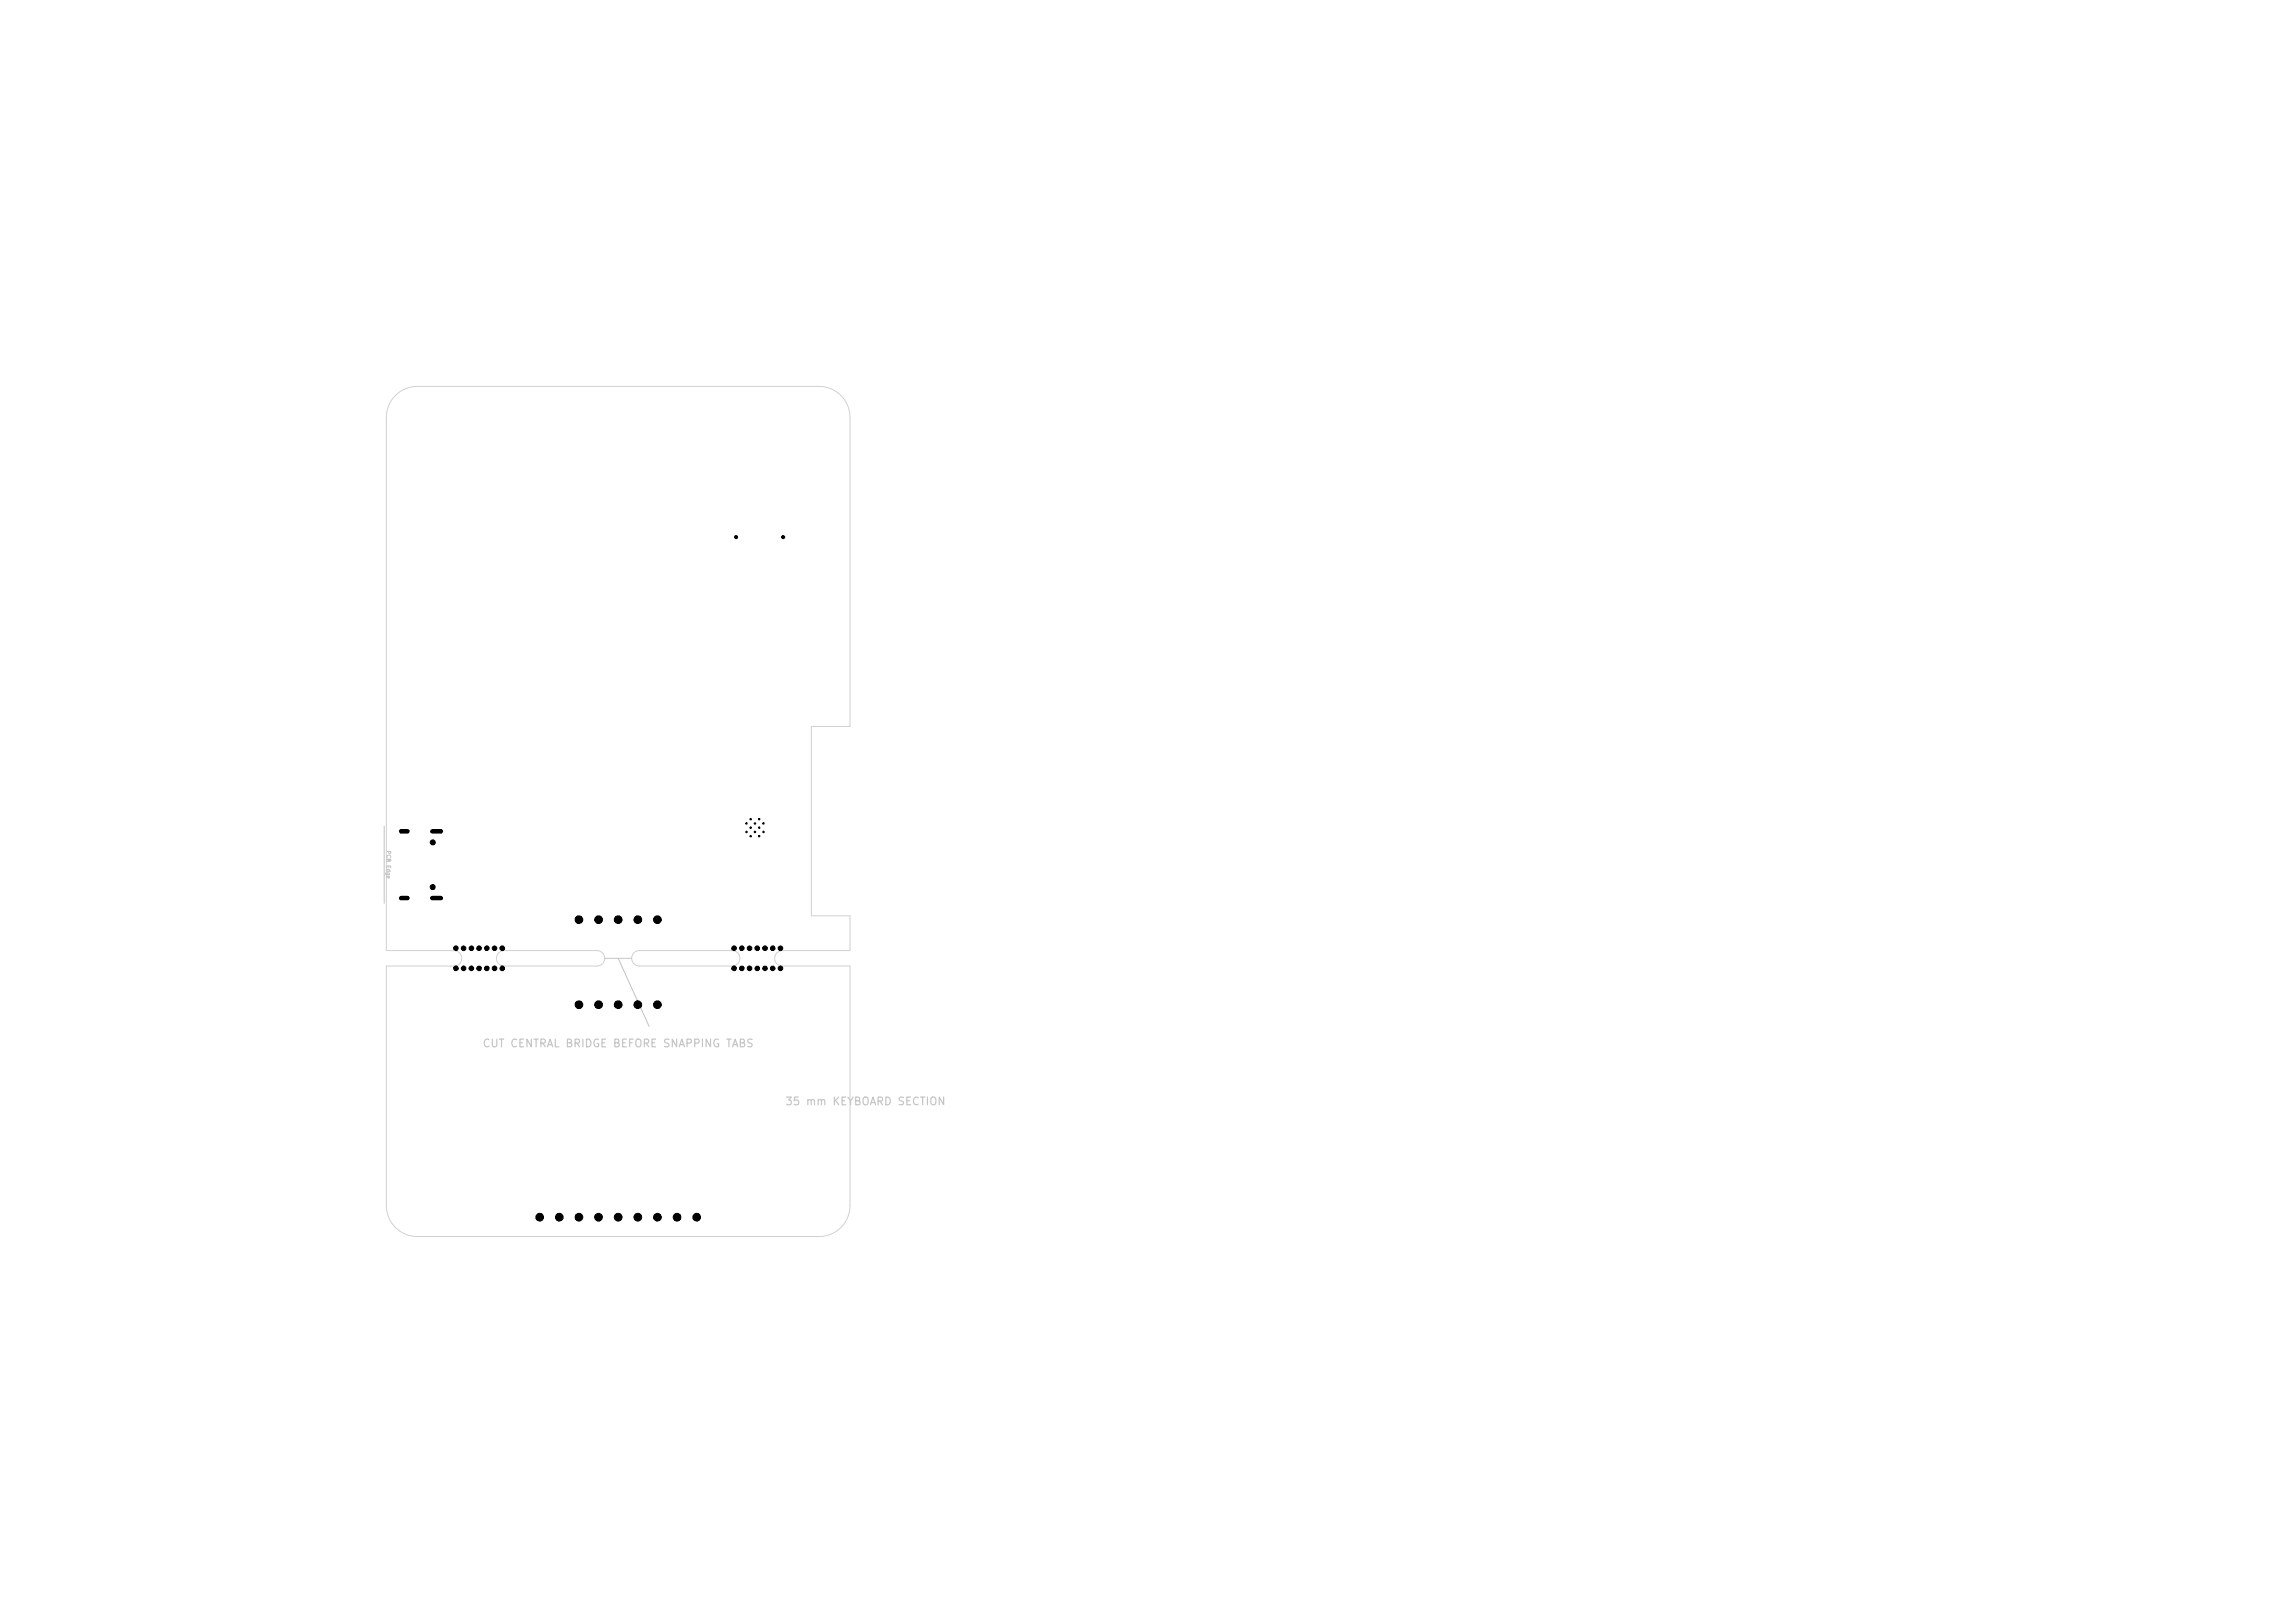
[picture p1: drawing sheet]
<svg xmlns="http://www.w3.org/2000/svg" width="297mm" height="210mm" viewBox="0 0 297 210" stroke-linecap="round" stroke-linejoin="round" font-family="sans-serif">
<defs><g id="words">
<g font-size="1" fill="#c2c2c2">
<text x="62.4" y="135.8">CUT CENTRAL BRIDGE BEFORE SNAPPING TABS</text>
<text x="101.5" y="143.3">35 mm KEYBOARD SECTION</text>
</g>
<text font-size=".5" fill="#c2c2c2" x="49.9" y="110" transform="rotate(90 49.9 110)">PCB Edge</text>
</g></defs>
<path d="M51.2 51.2a4 4 0 0 1 2.8-1.2h52a4 4 0 0 1 4 4v40h-5v24.5h5v4.5h-8.8a1 1 0 0 0-1 1 1 1 0 0 0 1 1h8.8v31a4 4 0 0 1-4 4h-52a4 4 0 0 1-4-4v-31h8.7a1 1 0 0 0 1-1 1 1 0 0 0-.9-1h-8.8v-69a4 4 0 0 1 1.2-2.8zM64.5 123.3l.4-.2 .4-.1h12a1 1 0 0 1 1 1 1 1 0 0 1-1 1h-12a1 1 0 0 1-1-.6 1 1 0 0 1 .2-1.1zM82 123.3l.4-.2 .3-.1h12a1 1 0 0 1 1.1 1 1 1 0 0 1-1.1 1h-12a1 1 0 0 1-.9-.6 1 1 0 0 1 .2-1.1z" fill="none" stroke="#d0d2cd" stroke-width=".13"/>
<path d="M49.7 106.9v10M78.2 124h3.5M80 124l4 8.8" fill="none" stroke="#c2c2c2" stroke-width=".13"/>
<g fill="#000" stroke="#000" stroke-width=".13">
<circle cx="95.2" cy="69.5" r=".2"/>
<circle cx="101.3" cy="69.5" r=".2"/>
<circle cx="56" cy="114.8" r=".32"/>
<circle cx="56" cy="109" r=".32"/>
<circle cx="74.9" cy="119" r=".5"/>
<circle cx="77.5" cy="119" r=".5"/>
<circle cx="80" cy="119" r=".5"/>
<circle cx="82.5" cy="119" r=".5"/>
<circle cx="85.1" cy="119" r=".5"/>
<circle cx="96.6" cy="107.7" r=".1"/>
<circle cx="96.6" cy="106.5" r=".1"/>
<circle cx="97.2" cy="108.2" r=".1"/>
<circle cx="97.2" cy="107.1" r=".1"/>
<circle cx="97.2" cy="106" r=".1"/>
<circle cx="97.7" cy="107.6" r=".1"/>
<circle cx="97.7" cy="106.5" r=".1"/>
<circle cx="98.2" cy="108.2" r=".1"/>
<circle cx="98.2" cy="107.1" r=".1"/>
<circle cx="98.2" cy="106" r=".1"/>
<circle cx="98.8" cy="107.6" r=".1"/>
<circle cx="98.8" cy="106.5" r=".1"/>
<circle cx="59" cy="125.3" r=".3"/>
<circle cx="59" cy="122.7" r=".3"/>
<circle cx="60" cy="125.3" r=".3"/>
<circle cx="60" cy="122.7" r=".3"/>
<circle cx="61" cy="125.3" r=".3"/>
<circle cx="61" cy="122.7" r=".3"/>
<circle cx="62" cy="125.3" r=".3"/>
<circle cx="62" cy="122.7" r=".3"/>
<circle cx="63" cy="125.3" r=".3"/>
<circle cx="63" cy="122.7" r=".3"/>
<circle cx="64" cy="125.3" r=".3"/>
<circle cx="64" cy="122.7" r=".3"/>
<circle cx="65" cy="125.3" r=".3"/>
<circle cx="65" cy="122.7" r=".3"/>
<circle cx="74.9" cy="130" r=".5"/>
<circle cx="77.5" cy="130" r=".5"/>
<circle cx="80" cy="130" r=".5"/>
<circle cx="82.5" cy="130" r=".5"/>
<circle cx="85.1" cy="130" r=".5"/>
<circle cx="95" cy="125.3" r=".3"/>
<circle cx="95" cy="122.7" r=".3"/>
<circle cx="96" cy="125.3" r=".3"/>
<circle cx="96" cy="122.7" r=".3"/>
<circle cx="97" cy="125.3" r=".3"/>
<circle cx="97" cy="122.7" r=".3"/>
<circle cx="98" cy="125.3" r=".3"/>
<circle cx="98" cy="122.7" r=".3"/>
<circle cx="99" cy="125.3" r=".3"/>
<circle cx="99" cy="122.7" r=".3"/>
<circle cx="100" cy="125.3" r=".3"/>
<circle cx="100" cy="122.7" r=".3"/>
<circle cx="101" cy="125.3" r=".3"/>
<circle cx="101" cy="122.7" r=".3"/>
<circle cx="69.8" cy="157.5" r=".5"/>
<circle cx="72.4" cy="157.5" r=".5"/>
<circle cx="74.9" cy="157.5" r=".5"/>
<circle cx="77.5" cy="157.5" r=".5"/>
<circle cx="80" cy="157.5" r=".5"/>
<circle cx="82.5" cy="157.5" r=".5"/>
<circle cx="85.1" cy="157.5" r=".5"/>
<circle cx="87.6" cy="157.5" r=".5"/>
<circle cx="90.2" cy="157.5" r=".5"/>
</g>
<path d="M51.9 107.6h.8M51.9 116.2h.8M55.9 107.6h1.2M55.9 116.2h1.2" fill="none" stroke="#000" stroke-width=".6"/>
<use href="#words"/>
</svg>
